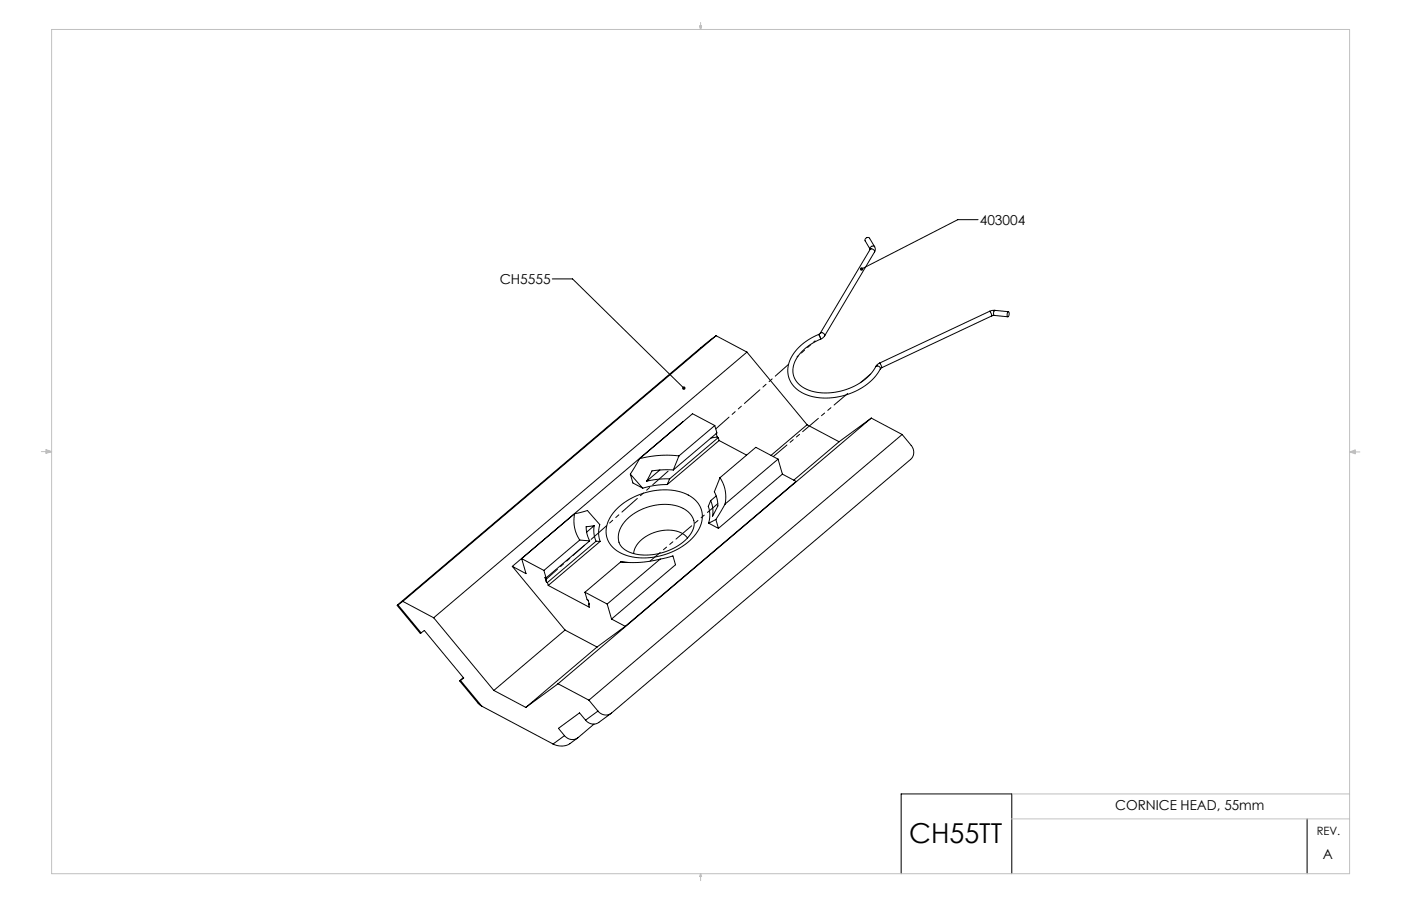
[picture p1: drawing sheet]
<svg xmlns="http://www.w3.org/2000/svg" width="432mm" height="279mm" viewBox="0 0 432 279" stroke-linecap="round" stroke-linejoin="round" font-family="sans-serif">
<defs><g id="words">
<text font-size="8.5" x="280.2" y="259.9">CH55TT</text>
<g font-size="4.2">
<text x="302" y="69.4">403004</text>
<text x="154" y="87.6">CH5555</text>
<text x="343.7" y="249.8">CORNICE HEAD, 55mm</text>
<text x="407.7" y="264.9">A</text>
</g>
<text font-size="3.5" x="405.8" y="257.6">REV.</text>
</g></defs>
<g fill="none" stroke="#000" stroke-width=".31">
<path d="M266.8 73.5l.6-.3 .5 .1 1.7 2.8a.83 .83 0 0 0-1-.1 .83 .83 0 0 0-.4 .9l-1.6-2.7zM268.2 76.9a.88 .88 0 0 1 .9 0 .88 .88 0 0 1 .4 .8M268.2 76.9l-15.4 25.9M268.2 76.9h.1M269.5 77.7l-15.3 25.9M269.6 76.1l.2 .8-.3 .8M301.4 67.7h-6.2l-29.6 15.3M170.2 86h6.3l34.3 33.7M305 96l.7 1.4M305 96l-33.9 16M305.7 97.4l-33.9 16M306.5 97.3l-.8 .1"/>
<path d="M306.5 97.3l4.1 .4M306.6 95.7l-1.6 .3M306.6 95.7l-.4 .8 .3 .8M306.6 95.7l4.2 .4M310.7 96.2a.84 .84 0 0 1-.2 1.4l-.1-.7zM220.7 103.5l-4.8 3.8-93.5 79.4 .3-.1M220.7 103.5l9.5 5.1M220.7 103.5l-96.5 82M230.2 108.6l-96.5 81.9M230.2 108.6l18.6 22.4M252.3 103.1a14.2 14.2 0 0 0-9.5 10.5 8.3 8.3 0 0 0 7 8.6 20.1 20.1 0 0 0 21.2-7.8l.3-.6M252.3 103.1l.6 1.5"/>
<path d="M252.8 102.8a.88 .88 0 0 1 .9 0 .88 .88 0 0 1 .5 .8M252.8 102.8l-.5 .3M252.9 104.6a12.8 12.8 0 0 0-8.5 9 6.8 6.8 0 0 0 6 7.1 18.7 18.7 0 0 0 19.1-6.9l.4-.7M254.2 103.6l-1.3 1M269.9 113.1a.87 .87 0 0 1 .9-.1 .87 .87 0 0 1 .5 .8M271.1 112l-1.2 1.1M271.1 112l.7 1.4M271.8 113.4l-.5 .4M210.6 130h.1M210.6 130l-52.7 44.7M220.3 131.2l-6.9-3.6-16.3 13.8M220.3 131.2l-11 9.4"/>
<path d="M220.3 131.2l.7 2.3-13.5 11.4M220.8 133.7l.3 1.1M221.1 134.8l-2 .3M221.1 134.8l.3 .2M221.4 135l.2 .9M221.4 135l-15 12.7M221.6 135.9l8.5 4.5M221.6 135.9l-16 13.5M248.8 131l-11.2 9.4M248.8 131l9.8 5.2M258.6 136.2l-14 11.9M268.5 128.9l-96.5 82"/>
<path d="M268.5 128.9l9.5 5.1M268.5 128.9l-9.9 7.3M278 134l2.8 3.4a3.1 3.1 0 0 1-.1 4.3l-92.2 78.2a2.99 2.99 0 0 1-4.2-.6M278 134l-96.5 81.9M190 157a20.7 20.7 0 0 1 21.8-4.5 7.5 7.5 0 0 1 2.7 12.1 20.5 20.5 0 0 1-23 6 7.5 7.5 0 0 1-2.8-12zM194.3 146.2l3.8 4.4M194.3 146.2l.8 2.7 3 1.7M197.1 141.4l-2.8 4.8M203.4 144.9l-4.1 3.5M205.6 149.4l-4 .3-3.5 .9M206.4 147.7l-3.8 .1-3.3 .6M206.4 147.7l-.8 1.7"/>
<path d="M207.5 144.9h-3.2l-3.4 .3-1.6 3.2M209.3 140.6a33 33 0 0 0-12.2 .8M209.3 140.6l-1.8 4.3M219 154.4l-.7 1.8 .5 2.7-.4 2.4M220.7 153l-1.7 1.4M221.9 147.3l-1.7 4.4 .6 1.3 .4 1.9a3.2 3.2 0 0 1-.7 2.7l-.9 1.6 .1-2.3-.7-2.5M221.9 147.3a10.7 10.7 0 0 1 1.6 8.1M223.5 155.4l-2.9 4.8M239.8 141.6l-16.3 13.8M239.8 141.6l1.3 4.6M239.8 141.6l-6.9-3.6-11 9.3M241.1 146.2l4.3 2.3-52.7 44.6"/>
<path d="M241.1 146.2l-19.7 16.7M157.9 174.7l4.2 2.2-1.3-4.6 6.8 3.6M157.9 174.7l16.2 19.6M167.6 175.9l.7 2.3M168.3 178.2l-.3-.2 .4 1.5M168.4 178.1v1.4M168.4 179.5l.3 .1M168.7 179.6l.3 .9M178.7 166.5a10.7 10.7 0 0 1-1.6-8.1l3.9-1 3.9 4.4-.4 2.5 .5 2.7M178.7 166.5l3.1 .3M178.7 166.5l-11.1 9.4M181.8 166.8l-13.5 11.4"/>
<path d="M183.1 162.1v2.3l.6 2.5M183.1 162.1l-2.4 .3 .2 2.3 .9 2.1M183.1 162.1l-2.3 2M183.7 166.9l-15 12.7M183.7 166.9l1.3 .1M185 167l-16 13.5M191.3 173.3l2.4 .2M191.3 173.3l-11 9.3M193.2 160.2a16.1 16.1 0 0 1 17.7-3.2 5.1 5.1 0 0 1 1.3 8.6 17.5 17.5 0 0 1-18.7 4.5 5 5 0 0 1-2-7.6zM203.5 172.4a33 33 0 0 1-12.2 .9M203.5 172.4l3.9-1 .8 2.8-19.7 16.7M203.5 172.4l-16.4 13.9"/>
<path d="M211.9 165.9a9.2 9.2 0 0 0-10.4-1.6 8.6 8.6 0 0 0-6.2 6.4M218.4 161.3l3 1.6M220.6 160.2l-2.2 1.1M220.6 160.2l.8 2.7M122.4 186.7l7.1 8.6 .3-.1M122.7 186.6l7.1 8.6M124.2 185.5l-1.5 1.1M124.2 185.5l9.5 5M129.8 195.2l1-.8 12.1 14.7-1 .7M133.7 190.5l18.5 22.4M169 180.5l12.6 6.8-.2-.9M174.1 194.3l9.9 5.2"/>
<path d="M174.1 194.3l-21.9 18.6M180.3 182.6l1.4 3.9-.3-.1M180.3 182.6l6.8 3.7M181.6 186.2l-.2 .2M184 199.5l-21.9 18.7M187.1 186.3l1.4 4.6M188.5 190.9l4.2 2.2M192.7 193.1l-8.7 6.4M141.7 210l5.7 7 1.1 .8M141.9 209.8l6.6 8M142.8 209l-1.1 1 .2-.2M148.5 217.8l22 11.6"/>
<path d="M152.2 212.9l9.9 5.3M172 210.9l9.5 5M172 210.9l-9.9 7.3M181.5 215.9l2.8 3.4M184.3 219.3l-3.8 2.8M188.4 220l-3.8 2.8a3 3 0 0 1-4.1-.7M174 226.9l-3.5 2.5M178.1 227.6l-2.5 1.7a5.2 5.2 0 0 1-5.1 .1M180.5 222.1l-1.9-2.3-6.5 4.8 1.9 2.3M183.1 223.3l-4.9 4.1a2.99 2.99 0 0 1-4.2-.5M402.9 252.5v16.9M277.7 269.4v-24.6h34.1v24.6"/>
</g>
<g fill="none" stroke="#c0c0c0" stroke-width=".31">
<path d="M15.9 9.1h400.1v260.3h-400.1zM215.6 8h.6l-.3 1.1zM215.7 8l.2 1.1M215.9 6.9v2.2M216 8l-.1 1.1M12.7 139.3h3.2M14.2 139l1.7 .3M14.2 138.7l1.7 .6-1.7 .5zM15.9 139.3l-1.7 .2M416 139.4h3.1M416 139.4l1.7-.6v1.1zM416 139.4l1.7 .2"/>
<path d="M417.7 139.1l-1.7 .3M311.7 252.5h104.3M311.8 244.8h104.2M215.9 269.4v2.2M215.9 269.4l.3 .9h-.6z"/>
</g>
<path d="M265.1 82.6v.6l.5-.2-.5 .2a.53 .53 0 0 0 .8 .2 .53 .53 0 0 0 0-.8 .53 .53 0 0 0-.8 0zM210.4 119.3a.53 .53 0 0 0 0 .8 .53 .53 0 0 0 .7 0l-.3-.4 .3 .4a.53 .53 0 0 0 0-.8 .53 .53 0 0 0-.7 0z" fill="#000"/>
<path d="M252.3 103.1l.6 1.2M252.9 104.3v.3M265.2 118l3.1-2.7M168.4 179.5l-.4-1.5" fill="none" stroke="#000" stroke-width=".31" stroke-dasharray="6.3 1.3 1.3 1.3 1.3 1.3"/>
<path d="M251.2 105.1l-5.6 5" fill="none" stroke="#000" stroke-width=".31" stroke-dasharray="6.3 1.3 1.3 1.3 1.3 1.3" stroke-dashoffset="5.8"/>
<path d="M243 112.4l-22.4 19.9" fill="none" stroke="#000" stroke-width=".31" stroke-dasharray="6.3 1.3 1.3 1.3 1.3 1.3" stroke-dashoffset=".9"/>
<path d="M206.4 144.9l-24.7 21.9" fill="none" stroke="#000" stroke-width=".31" stroke-dasharray="6.3 1.3 1.3 1.3 1.3 1.3" stroke-dashoffset="-.6"/>
<path d="M180.2 168.1l-12 10.7" fill="none" stroke="#000" stroke-width=".31" stroke-dasharray="6.3 1.3 1.3 1.3 1.3 1.3" stroke-dashoffset="1.5"/>
<path d="M200.3 173.1l20.9-17.8" fill="none" stroke="#000" stroke-width=".31" stroke-dasharray="6.3 1.3 1.3 1.3 1.3 1.3" stroke-dashoffset="2.2"/>
<path d="M238.3 140.8l23-19.5" fill="none" stroke="#000" stroke-width=".31" stroke-dasharray="6.3 1.3 1.3 1.3 1.3 1.3" stroke-dashoffset=".8"/>
<use href="#words"/>
</svg>
